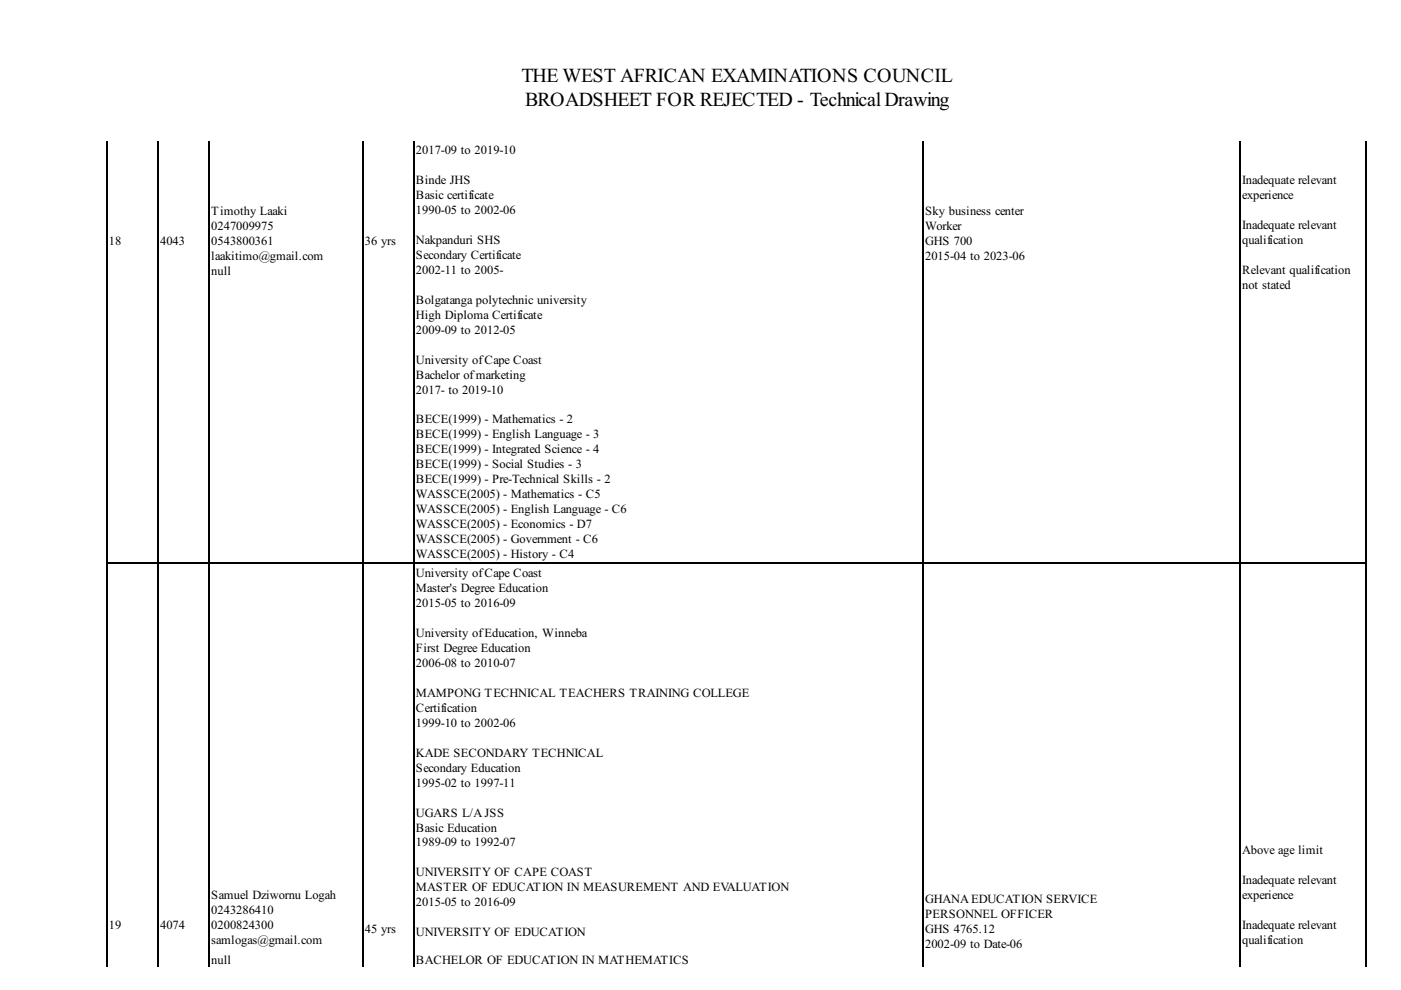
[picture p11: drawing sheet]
<svg xmlns="http://www.w3.org/2000/svg" width="297mm" height="210mm" viewBox="0 0 297 210" stroke-linecap="round" stroke-linejoin="round" font-family="sans-serif">
<defs><g id="words">
<g font-size="4.2">
<text x="110.6" y="17.3">THE WEST AFRICAN EXAMINATIONS COUNCIL</text>
<text x="111.3" y="22.6">BROADSHEET FOR REJECTED - TechnicalDrawing</text>
</g>
<g font-size="2.6">
<text x="88.2" y="32.6">2017-09 to 2019-10</text>
<text x="88.2" y="39">Binde JHS</text>
<text x="263.3" y="39">Inadequate relevant</text>
<text x="44.8" y="45.6">Timothy Laaki</text>
<text x="88.2" y="42.2">Basic certificate</text>
<text x="88.2" y="45.3">1990-05 to 2002-06</text>
<text x="196.1" y="45.6">Sky business center</text>
<text x="263.3" y="42.2">experience</text>
<text x="23.1" y="51.9">18</text>
<text x="34" y="51.9">4043</text>
<text x="44.8" y="48.8">0247009975</text>
<text x="44.8" y="51.9">0543800361</text>
<text x="77.3" y="51.9">36 yrs</text>
<text x="88.2" y="51.7">Nakpanduri SHS</text>
<text x="196.1" y="48.8">Worker</text>
<text x="196.1" y="51.9">GHS 700</text>
<text x="263.3" y="48.5">Inadequate relevant</text>
<text x="263.3" y="51.7">qualification</text>
<text x="44.8" y="55.1">laakitimo@gmail.com</text>
<text x="44.8" y="58.3">null</text>
<text x="88.2" y="54.9">Secondary Certificate</text>
<text x="88.2" y="58">2002-11 to 2005-</text>
<text x="196.1" y="55.1">2015-04 to 2023-06</text>
<text x="263.3" y="58">Relevant qualification</text>
<text x="88.2" y="64.4">Bolgatanga polytechnic university</text>
<text x="263.3" y="61.2">not stated</text>
<text x="88.2" y="67.6">High Diploma Certificate</text>
<text x="88.2" y="70.7">2009-09 to 2012-05</text>
<text x="88.2" y="77.1">University ofCape Coast</text>
<text x="88.2" y="80.3">Bachelor ofmarketing</text>
<text x="88.2" y="83.4">2017- to 2019-10</text>
<text x="88.2" y="89.8">BECE(1999) - Mathematics - 2</text>
<text x="88.2" y="93">BECE(1999) - English Language - 3</text>
<text x="88.2" y="96.1">BECE(1999) - Integrated Science - 4</text>
<text x="88.2" y="99.3">BECE(1999) - Social Studies - 3</text>
<text x="88.2" y="102.5">BECE(1999) - Pre-Technical Skills - 2</text>
<text x="88.2" y="105.7">WASSCE(2005) - Mathematics - C5</text>
<text x="88.2" y="108.8">WASSCE(2005) - English Language - C6</text>
<text x="88.2" y="112">WASSCE(2005) - Economics - D7</text>
<text x="88.2" y="115.2">WASSCE(2005) - Government - C6</text>
<text x="88.2" y="118.4">WASSCE(2005) - History - C4</text>
<text x="88.2" y="122.3">University ofCape Coast</text>
<text x="88.2" y="125.5">Master's Degree Education</text>
<text x="88.2" y="128.7">2015-05 to 2016-09</text>
<text x="88.2" y="135">University ofEducation, Winneba</text>
<text x="88.2" y="138.2">First Degree Education</text>
<text x="88.2" y="141.4">2006-08 to 2010-07</text>
<text x="88.2" y="147.7">MAMPONG TECHNICAL TEACHERS TRAINING COLLEGE</text>
<text x="88.2" y="150.9">Certification</text>
<text x="88.2" y="154.1">1999-10 to 2002-06</text>
<text x="88.2" y="160.4">KADE SECONDARY TECHNICAL</text>
<text x="88.2" y="163.6">Secondary Education</text>
<text x="88.2" y="166.8">1995-02 to 1997-11</text>
<text x="88.2" y="173.1">UGARS L/A JSS</text>
<text x="88.2" y="176.3">Basic Education</text>
<text x="88.2" y="179.5">1989-09 to 1992-07</text>
<text x="88.2" y="185.8">UNIVERSITY OF CAPE COAST</text>
<text x="263.3" y="181.1">Above age limit</text>
<text x="44.8" y="190.6">Samuel Dziwornu Logah</text>
<text x="88.2" y="189">MASTER OF EDUCATION IN MEASUREMENT AND EVALUATION</text>
<text x="196.1" y="191.4">GHANA EDUCATION SERVICE</text>
<text x="263.3" y="187.4">Inadequate relevant</text>
<text x="263.3" y="190.6">experience</text>
<text x="23.1" y="196.9">19</text>
<text x="34" y="196.9">4074</text>
<text x="44.8" y="193.8">0243286410</text>
<text x="44.8" y="196.9">0200824300</text>
<text x="77.3" y="197.7">45 yrs</text>
<text x="88.2" y="192.2">2015-05 to 2016-09</text>
<text x="196.1" y="194.6">PERSONNEL OFFICER</text>
<text x="196.1" y="197.7">GHS 4765.12</text>
<text x="263.3" y="196.9">Inadequate relevant</text>
<text x="44.8" y="200.1">samlogas@gmail.com</text>
<text x="88.2" y="198.5">UNIVERSITY OF EDUCATION</text>
<text x="196.1" y="200.9">2002-09 to Date-06</text>
<text x="263.3" y="200.1">qualification</text>
<text x="44.8" y="204.3">null</text>
<text x="88.2" y="204.3">BACHELOR OF EDUCATION IN MATHEMATICS</text>
</g>
</g></defs>
<path d="M22.7 29.9v175M33.6 29.9v175M44.4 29.9v175M76.9 29.9v175M87.8 29.9v175M195.7 29.9v175M263 29.9v175M289.7 29.9v175M22.6 119.3h267.2" fill="none" stroke="#000" stroke-width=".26"/>
<use href="#words"/>
</svg>
